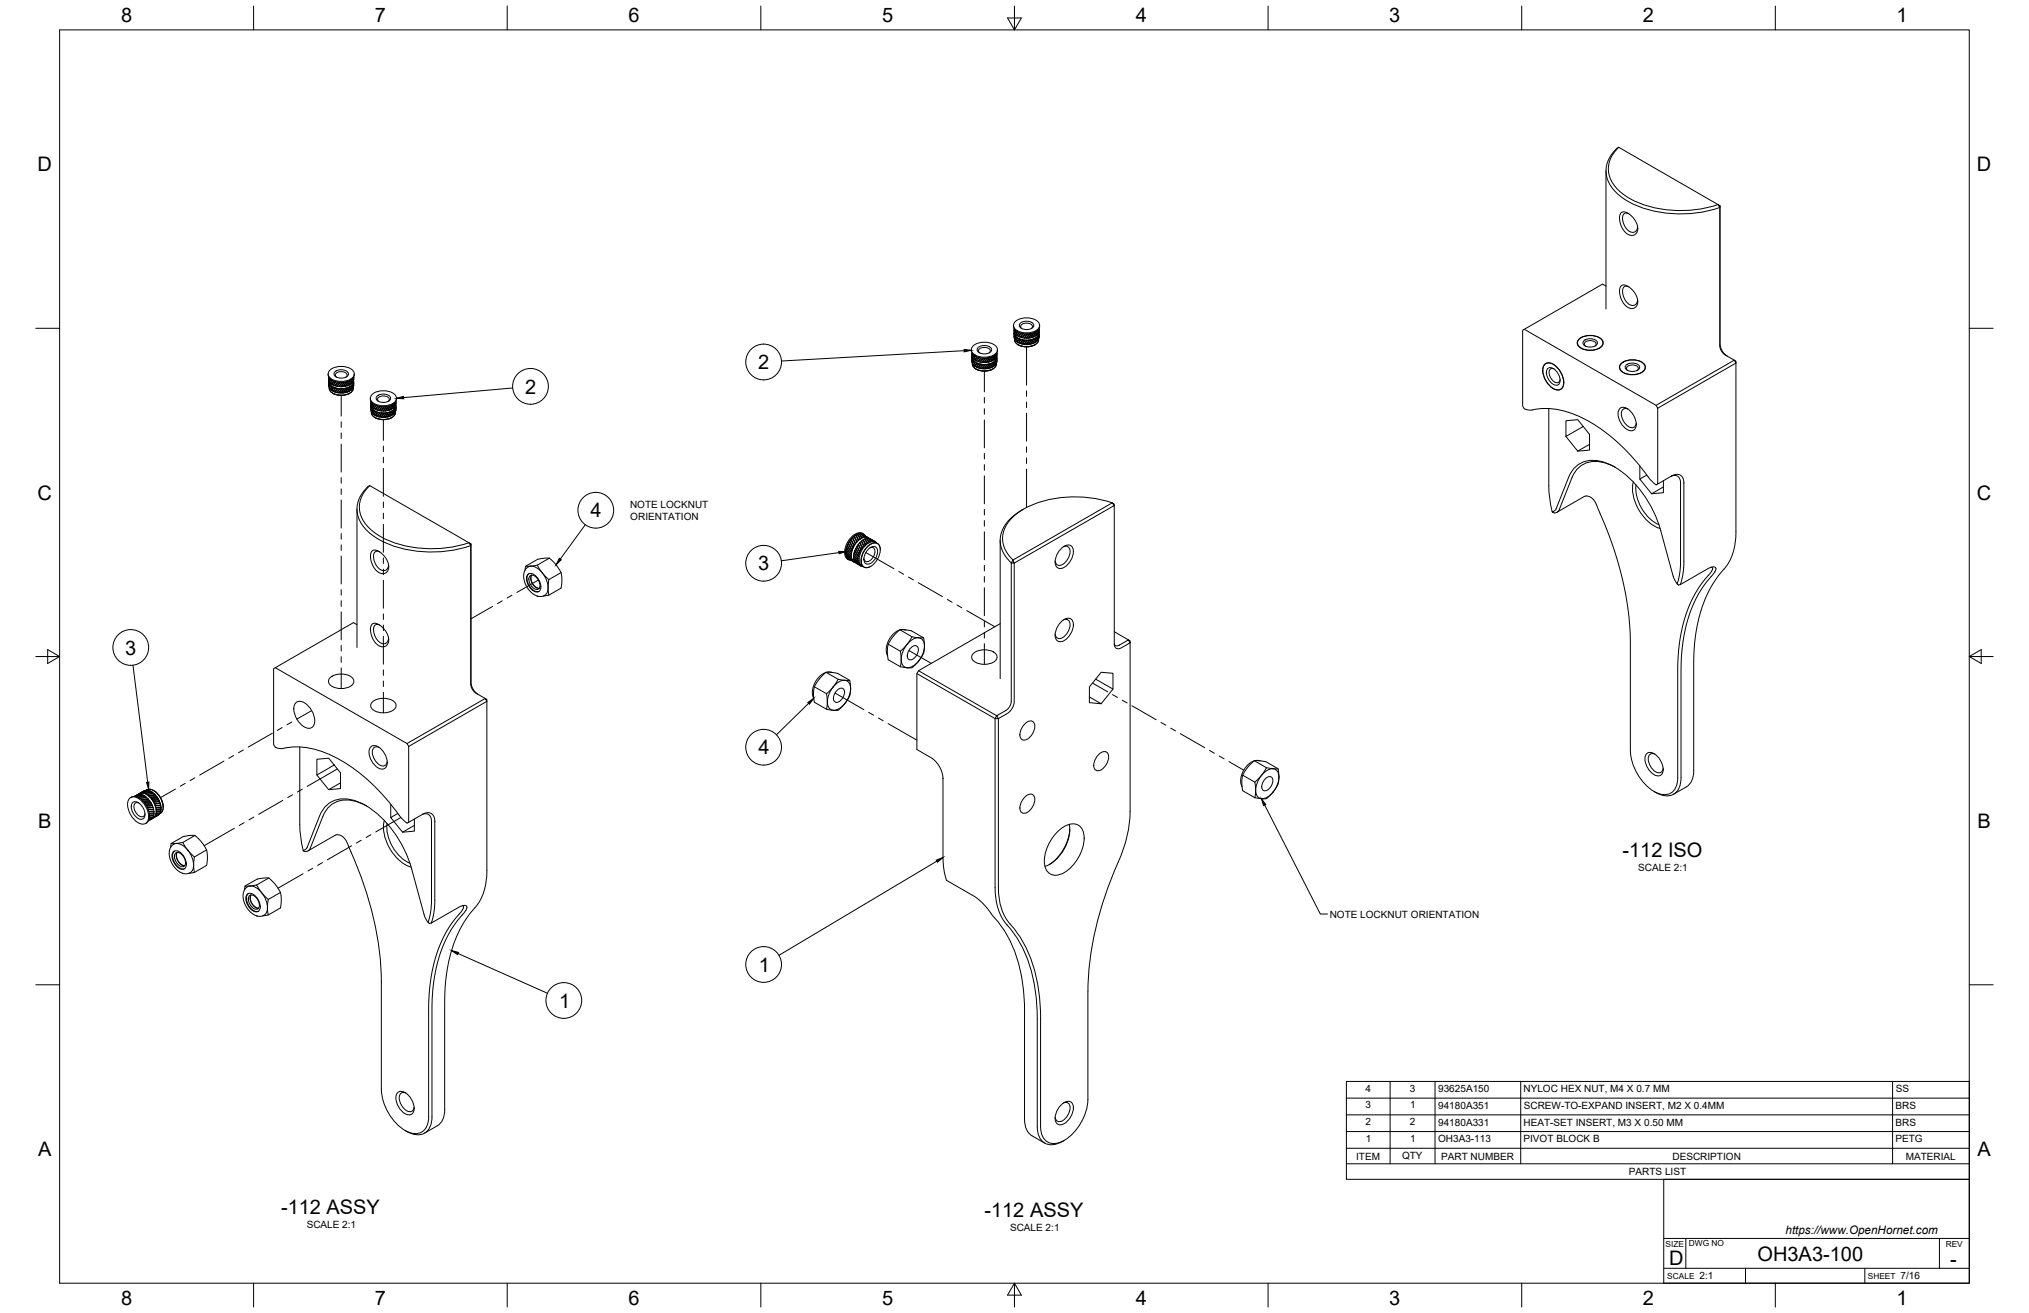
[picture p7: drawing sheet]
<svg xmlns="http://www.w3.org/2000/svg" width="864mm" height="559mm" viewBox="0 0 864 559" stroke-linecap="round" stroke-linejoin="round" font-family="sans-serif">
<defs><g id="words">
<g font-size="8.5">
<text x="51.6" y="9.4">8</text>
<text x="159.5" y="9.4">7</text>
<text x="267.5" y="9.4">6</text>
<text x="375.4" y="9.3">5</text>
<text x="483.4" y="9.4">4</text>
<text x="591.3" y="9.4">3</text>
<text x="699.3" y="9.4">2</text>
<text x="807.2" y="9.4">1</text>
<text x="16" y="72.9">D</text>
<text x="841.4" y="72.9">D</text>
<text x="322.7" y="157.1">2</text>
<text x="223.5" y="167.5">2</text>
<text x="16" y="212.6">C</text>
<text x="841.4" y="212.6">C</text>
<text x="251.4" y="220.2">4</text>
<text x="322.7" y="242.7">3</text>
<text x="53.3" y="278.6">3</text>
<text x="322.8" y="321.1">4</text>
<text x="16.2" y="352.3">B</text>
<text x="841.7" y="352.3">B</text>
<text x="690.6" y="364.7">-112 ISO</text>
<text x="323" y="413.5">1</text>
<text x="237.9" y="428.9">1</text>
<text x="16.2" y="492">A</text>
<text x="841.7" y="492">A</text>
<text x="119.6" y="516.6">-112 ASSY</text>
<text x="419" y="517.7">-112 ASSY</text>
<text x="710.4" y="538.4">D</text>
<text x="748.1" y="536.7">OH3A3-100</text>
<text x="830.1" y="538.8">-</text>
<text x="51.6" y="555.5">8</text>
<text x="159.5" y="555.5">7</text>
<text x="267.5" y="555.5">6</text>
<text x="375.4" y="555.4">5</text>
<text x="483.4" y="555.5">4</text>
<text x="591.3" y="555.5">3</text>
<text x="699.3" y="555.5">2</text>
<text x="807.2" y="555.5">1</text>
</g>
<text font-size="5" x="760" y="525.2">https://www.OpenHornet.com</text>
<g font-size="4.3">
<text x="268.2" y="216">NOTE LOCKNUT</text>
<text x="268.3" y="221.2">ORIENTATION</text>
<text x="697.3" y="370.9">SCALE 2:1</text>
<text x="566" y="390.6">NOTE LOCKNUT ORIENTATION</text>
<text x="581.3" y="464.6">4</text>
<text x="600.1" y="464.6">3</text>
<text x="612.1" y="464.8">93625A150</text>
<text x="648.5" y="464.9">NYLOC HEX NUT, M4 X 0.7 MM</text>
<text x="806.9" y="464.9">SS</text>
<text x="581.2" y="471.7">3</text>
<text x="600.2" y="471.7">1</text>
<text x="612.1" y="472">94180A351</text>
<text x="648.6" y="472">SCREW-TO-EXPAND INSERT, M2 X 0.4MM</text>
<text x="806.8" y="472">BRS</text>
<text x="581.2" y="478.8">2</text>
<text x="600.1" y="478.8">2</text>
<text x="612.1" y="479.1">94180A331</text>
<text x="648.4" y="479.1">HEAT-SET INSERT, M3 X 0.50 MM</text>
<text x="806.8" y="479.1">BRS</text>
<text x="581.3" y="485.9">1</text>
<text x="600.2" y="485.9">1</text>
<text x="612.1" y="486.2">OH3A3-113</text>
<text x="648.5" y="486.2">PIVOT BLOCK B</text>
<text x="806.7" y="486.2">PETG</text>
<text x="577.2" y="493.5">ITEM</text>
<text x="596.8" y="493.4">QTY</text>
<text x="613.4" y="493.5">PART NUMBER</text>
<text x="711.9" y="493.5">DESCRIPTION</text>
<text x="811.1" y="493.5">MATERIAL</text>
<text x="693.3" y="500.1">PARTS LIST</text>
<text x="130.6" y="522.8">SCALE 2:1</text>
<text x="429.9" y="523.9">SCALE 2:1</text>
<text x="723.4" y="544.5">2:1</text>
<text x="809" y="544.5">7/16</text>
</g>
<g font-size="3.5">
<text x="708.9" y="530.9">SIZE</text>
<text x="718.9" y="530.5">DWG NO</text>
<text x="828.2" y="530.9">REV</text>
<text x="709.6" y="544.2">SCALE</text>
<text x="795" y="544.2">SHEET</text>
</g>
</g></defs>
<!-- layer: Visible -->
<g fill="none" stroke="#000" stroke-width=".43">
<path d="M683.6 72.7v58.8M689 62.7a11.7 11.7 0 0 0 0 18.4 40 40 0 0 0 27.9 8.5l8.4-.9 5.9-1.6-42.2-24.4a12.1 12.1 0 0 0-.6 19.7 40.9 40.9 0 0 0 27.4 8.6 50 50 0 0 0 16.2-2.7M689.9 90.7l1.1-.6 1.5 .4 1.7 1.2 1.7 1.9 .8 1.7 .4 1.7-.4 1.8-.8 1-1.1 .4-1.4-.2-1.4-.9-1.2-1.5-.9-1.7-.5-2.3v-1.5zM693.2 91l-1.7-.2-.6 .6-.3 1 .4 2.6 1.2 2.2 1.4 1.3 1.9 .3 1.1-.8 .4-1.8M731.2 87.1l.9 .5-.1 .7zM732 88.3v59.2l.6 1.8 .9 1.2 4.6 2.8 .8 1.2v-.8l-.8-.4-33.2 19.2M732.1 87.6v58.8l.8 2.8 2.2 2.3M431.4 138.9a4.4 4.4 0 0 0 4.5 3.2 6.3 6.3 0 0 0 6.5-2.6l.1-.6M431.4 138.5v.4M431.6 139.9v.8M431.7 140l-.1 .8M432.3 136.7a7.8 7.8 0 0 1 9.8 .6 2.55 2.55 0 0 1-2 3.8 7.8 7.8 0 0 1-8.3-1.4 2.09 2.09 0 0 1 .5-3z"/>
<path d="M434.2 137.6a4.2 4.2 0 0 1 5.7 .4 2.5 2.5 0 0 1-3.3 2.3l-1.3-.3a1.45 1.45 0 0 1-1.3-.9 1.45 1.45 0 0 1 .2-1.5zM435 139.9l-.6-.7a2.43 2.43 0 0 1 3.7-1.5l1.2 .8 .1 .7-.5 .7M442.2 140l-.6 2.3M442.2 139.9l-.2 1.9M442.2 139.8v1.5zM442.5 138.5v.4M683.6 121.8l-1.5-.9-33.3 19.2M690 121.7l1.3-.4 1.5 .5 1.5 1.1 1.6 1.9 .7 1.5 .5 1.9-.4 1.8-.8 1-1.2 .3-1.5-.3-1.2-.8-1.2-1.4-.9-1.8-.5-2.3v-1.5zM693.2 122.1l-1.7-.2-.9 1.5 .4 2.7 1.2 2.3 1.4 1.2 1.8 .4 1.2-.9 .4-1.8M139.7 159.2v.4M140.6 157.4a7.8 7.8 0 0 1 9.8 .5 2.55 2.55 0 0 1-2 3.9 7.8 7.8 0 0 1-8.3-1.5 2.09 2.09 0 0 1 .5-2.9zM142.5 158.3a4.2 4.2 0 0 1 5.7 .4 2.5 2.5 0 0 1-3.3 2.2l-1.3-.2a1.45 1.45 0 0 1-1.3-.9 1.45 1.45 0 0 1 .2-1.5z"/>
<path d="M150.8 159.2a3.6 3.6 0 0 1-3.6 3.4 6.5 6.5 0 0 1-7.4-2.5l-.1-.5M413.4 148.8a3.7 3.7 0 0 0 3.6 3.5 6.5 6.5 0 0 0 7.5-2.5v-1M413.7 152.4v1.3l.1-.8M413.7 152.4v.1M413.7 151.2h.1M413.7 150.2v.8M413.7 152.4l.1 .3M413.7 151.8v.5M413.7 151.7v.1M413.7 150.3v.8M413.7 151.7h.1M413.8 151.8h-.1"/>
<path d="M413.8 151.8l.2 .4M413.8 150.4l-.1 1.3M413.8 151.9a3.4 3.4 0 0 0 3.4 3 6.1 6.1 0 0 0 6.9-2.2v-.8M413.8 152.9v1.4M413.8 152.9l.2 .4M413.9 154.6a3.8 3.8 0 0 0 4.4 3.3 5.7 5.7 0 0 0 5.7-2.4l.1-.9M413.9 154.7a3.7 3.7 0 0 0 4.1 3.1 5.7 5.7 0 0 0 5.9-2.3l.1-.8M413.9 152.2h.2M414 154.7l.1 .2M414 153.3l-.3 .9M414 153.3l.1 .1M414 150.7l-.3 1"/>
<path d="M414.1 150.8l-.3 1M414.1 155l.3 .3M414.1 153.4l-.3 .9 .2 .5M414.1 153.4l.4 .3M414.3 152.7l.1 .1M414.3 151.7l.3-.5-.6 1.1M414.3 147.1a7.8 7.8 0 0 1 9.8 .5 2.55 2.55 0 0 1-2 3.9 7.8 7.8 0 0 1-8.3-1.5 2.09 2.09 0 0 1 .5-2.9zM414.3 155.2l.2 .2M414.4 153.8l-.4 .9M414.4 153.8h.2M414.5 151.1l-.5 1.1M414.5 155.4h.1"/>
<path d="M414.5 155.4l.4 .3M414.6 153.9l-.5 1 .3 .3M414.6 153.9l-.3 .4M414.6 153.9l.4 .3M414.8 153.1l.2 .1M414.9 155.7l.1 .1M415 155.8l.5 .3M415 154.2l-.7 1M415 154.2h.2M415 151.5l-.7 1.2-.3-.4M415.2 154.3l-.7 1.1M415.2 154.3l-.8 1.1"/>
<path d="M415.2 151.6l-.7 1.1M415.2 154.3l.5 .2M415.2 151.6l-.8 1.2M415.3 157.1a7.8 7.8 0 0 0 7.3 0M415.5 156.1l.1 .1M415.6 154.5l-.8 1.2M415.6 154.5h.2M415.7 153.5l1-1.3-1.2 1.3M415.7 151.8l-.9 1.3-.3-.3M415.9 151.9l-.9 1.2M415.9 154.6l-.9 1.2M415.9 154.6l.5 .2"/>
<path d="M415.9 151.9l-.9 1.3M416.2 153.8l.2 .1M416.3 156.4h.2M416.3 148a4.2 4.2 0 0 1 5.7 .4 2.5 2.5 0 0 1-3.4 2.2l-1.2-.2a1.45 1.45 0 0 1-1.3-.9 1.45 1.45 0 0 1 .2-1.5zM416.4 154.8l-.9 1.3M416.4 154.8l-.8 1.4M416.4 153.9l.7 .2M416.5 156.4l.6 .2M416.5 152.1l-1 1.4-.5-.3M416.6 154.8v.1M416.6 154.9l-1 1.3M416.7 154.9l.6 .1"/>
<path d="M417 150.2l-.5-.7a2.43 2.43 0 0 1 3.7-1.5l1.2 .8 .1 .7-.5 .7M417 154.1h.3M417.1 156.6v.1M417.3 155l-.4 .6a.78 .78 0 0 1-1.2 .6M417.3 155l-1 1.5M417.3 154.1l.6 .1M417.3 156.7l1-1.6-1.2 1.6M417.3 156.6l-.2 .1M417.3 156.7h.7M417.4 152.3l-1.2 1.5-.5-.2M417.4 155l.1 .1M417.5 152.3l-1.1 1.5"/>
<path d="M417.5 155.1l-1 1.3M417.5 155.1l.7 .1M417.6 152.4l-1.2 1.5M417.9 154.2h.3M418 156.7v.2M418.1 154.1l1.1-1.7-1.3 1.8M418.2 155.2l-1.1 1.4M418.2 156.8l1-1.7-1.2 1.8M418.3 152.4l-1.3 1.7M418.3 155.1l-.1 .1M418.4 152.4l-1.2 1.6M418.4 155.2h.7"/>
<path d="M418.5 152.4l-1.2 1.7M418.8 154.3h.3M418.9 156.8h-.9M418.9 156.8v.1M419.2 155.1l-1.2 1.6M419.5 152.4l-1.3 1.8 .7 .1M419.8 156.8h-.6M419.9 154.1l1.1-1.9a2.47 2.47 0 0 1-1.9 2.1M420 155.2l-1.1 1.7 .3-.1M420 155.2l-1.1 1.6M420 154.2h-.2M420 155.1l-.6 .1"/>
<path d="M420.1 156.7l-.3 .2M420.1 155.1h.2M420.1 152.4l-1.2 1.9M420.2 152.4l-1.2 1.8M420.3 155.1l-1.2 1.7M420.4 152.4l-1.3 1.9M420.7 156.6l-.6 .1M420.9 155l-1.1 1.9M420.9 154.1l-.9 .1M420.9 155l-.6 .1M421 154.9l-.1 .1M421.1 154.9l-1 1.8"/>
<path d="M421.1 154.9l-1.3 2M421.2 152.2l-1.2 2M421.4 155.4l-.7 1.3M421.4 152.8l-.6 1.2M421.6 156.4l-.6 .2M421.7 154.7l-.5 .2M421.8 154.7l-1.1 1.9M421.8 154.7h.2M421.8 156.3l.9-2-1.1 2.1M421.8 156.3l-.2 .1M421.8 152l-1.1 2.1M422 154.7l-1.3 1.9"/>
<path d="M422 151.9l-1.1 2.2M422.3 153.6l-.6 .2M422.3 156.1l-.5 .2M422.5 154.4l-.5 .3M422.5 156l-.2 .1M422.5 151.7a2.86 2.86 0 0 1-1.6 2.4M422.7 151.6l-1.1 2.2M423.1 153.1h-.1M423.1 154l-.4 .3M423.2 151.4l-.9 2.2M423.3 153.9l-.8 2.1M423.3 153.9l-1 2.2"/>
<path d="M423.3 151.3l-1 2.2M423.5 155.3l-.3 .3M423.6 153.6l-.6 2.1-.5 .3M423.6 152.7h-.1M423.6 153.6l-.3 .3M423.7 151l-.7 2.2-.5 .3M423.7 150.9l-.6 2.2M423.8 153.5l-.8 2.2M423.8 153.5l-.2 .1M423.8 155a6.8 6.8 0 0 1-9.4 .3M423.9 154.8l-.2 .4M424 152.2h-.1"/>
<path d="M424 150.6l-.5 2.2-.4 .3M424 153.1l-.2 .4M424 154.7l-.1 .1M424.1 150.6l-.5 2.1M424.1 153l-.7 2.4 .6-2.3M424.1 153l-.1 .1M424.2 151.7h.1M424.2 151.8l-.2 .4M424.2 154.3l-.2 .4M424.2 150.3l-.6 2.4M424.2 151.7l.1 .2M424.2 152.6l-.3 2.2"/>
<path d="M424.2 152.6l-.1 .4M424.2 154.2h.1M424.2 150.3l-.2 1.9M424.2 152.5l-.2 2.2M424.2 152.5v.1M424.3 151.9v.5M424.3 151.9l-.1 2.4M424.3 151.3l-.1 .4M424.3 152.7l-.1 1.5M424.3 152.5l-.1 1.7M424.3 150.2v.8M424.3 150.2l-.1 1.5"/>
<path d="M424.3 150.2l-.1 1.6M424.3 151v.3M431.6 141.9v.3M431.6 141.9v.1M431.6 140.8h.1M431.6 141.8v.2M431.6 142v1.3M431.6 140.9l.1 .4M431.6 143.3v.1M431.6 142l.1 .4M431.7 141.5l-.1 .4M431.7 141.4v.1"/>
<path d="M431.7 141.4h.1M431.7 141.3l.1 .1M431.7 141.3h.1M431.7 143.9l.1 .1M431.7 142.4l-.1 1M431.7 142.4l.1 .2M431.7 141.5h.1M431.7 141.5l.2 .3M431.7 140.1l-.1 .8M431.8 141.6a3.4 3.4 0 0 0 3.3 3 6.1 6.1 0 0 0 6.9-2.3l.1-.7M431.8 142.6l-.1 1.3M431.8 142.6l.2 .3"/>
<path d="M431.8 144.2a3.8 3.8 0 0 0 4.4 3.4 5.7 5.7 0 0 0 5.8-2.4v-1M431.9 141.9h.1M431.9 144.4l.1 .1M432 140.3l-.3 1M432 142.9l-.1 1.5M432 142.9l-.3 1M432 144.5l.3 .4M432.1 140.5l-.4 1M432.1 144.7l.2 .2M432.1 143.1l.3 .3M432.3 142.3l.1 .2M432.3 144.9l.1 .1"/>
<path d="M432.4 143.4l-.5 1M432.4 143.4h.2M432.4 142.4l.4 .4M432.4 140.8l-.5 1M432.4 145l.4 .3M432.4 145h.1M432.5 143.5l-.5 1M432.5 143.5l-.2 .5M432.5 143.5l.5 .3M432.8 142.8l.1 .1M432.8 145.3l.1 .1M432.9 143.8l-.6 1.1"/>
<path d="M432.9 143.8h.2M433 141.1l-.7 1.2-.3-.3 .5-1.1-.2 .5M433 145.4l-.1 .1M433 145.4l.5 .3M433.1 141.2l-.7 1.1M433.1 143.9l.5 .3M433.1 143.8l-.7 1.2zM433.2 141.3l-.8 1.2M433.3 146.7a8 8 0 0 0 7.3 0M433.4 143.2l.2 .1M433.5 145.7l.1 .1M433.6 144.2l-.8 1.1"/>
<path d="M433.6 143.2l.6 .3M433.7 145.8l.5 .2M433.7 145.8h-.1M433.7 141.5l-.9 1.3M433.8 144.2h-.2M433.8 141.5l-.8 1.3M433.8 144.3l-.8 1.2M433.8 144.3l-.9 1.2M433.8 144.3l.6 .2M433.9 141.6l-1 1.3M434.2 143.5l.2 .1M434.2 146l.3 .1"/>
<path d="M434.4 144.5l-.9 1.2M434.4 144.5l-.9 1.3M434.4 146.1l.7 .3M434.5 141.8l-1.1 1.3-.4-.2M434.6 144.5l-.9 1.3M434.6 141.8l-1 1.3M434.6 144.6l.6 .1M434.7 141.9l-1.1 1.4M435 143.7l.2 .1M435.2 144.7l-1 1.3M435.2 144.7l-.9 1.5M435.2 143.8l.7 .1"/>
<path d="M435.3 146.3l.6 .1M435.3 142l-1.1 1.5M435.4 144.7l.1 .1M435.4 142l-1.1 1.4M435.5 144.8l-1.1 1.3M435.5 144.7l.6 .1M435.6 142l-1.2 1.6M435.9 143.9h.2M435.9 146.4l.1 .1M436.1 144.8l-1.1 1.5M436.2 146.4l.7 .1M436.2 146.4l-.2 .1"/>
<path d="M436.2 142.1l-1.2 1.6-.6-.2M436.3 144.8h-.2M436.3 142.1l-1.1 1.6M436.4 144.9l-1.1 1.4M436.4 144.8l.7 .1M436.5 142.1l-1.3 1.7M436.9 143.8l1.2-1.8a2.25 2.25 0 0 1-2 1.9M437 144.9l-1.1 1.5M437.1 146.4l-.2 .1M437.2 142.1l-1.3 1.7M437.2 144.8l-.2 .1M437.2 142.1l-1.2 1.7"/>
<path d="M437.3 144.9l-1.1 1.5M437.3 144.9l-1.4 1.6M437.4 142.1l-1.3 1.8M437.7 143.9h-.6M437.8 146.4l-.7 .1M437.8 146.4v.1M437.8 143.8l1.2-1.9-1.3 2M438 144.8l-1.1 1.7M438 144.8l-1.1 1.8M438 143.9h-.3M438 144.8l-.7 .1M438.1 144.7l.1 .1"/>
<path d="M438.2 144.8l-1.1 1.7M438.3 142l-1.5 1.9M438.6 143.8l-.6 .1M438.7 146.3l-.9 .2M438.7 146.3l-.1 .1M438.9 144.7l-.7 .1M438.9 144.7l-1.1 1.7M438.9 143.7l-.3 .1M438.9 146.2l-.3 .2M438.9 144.6v.1M439.1 144.6l-1.1 1.8M439.1 144.6l-1.4 1.9"/>
<path d="M439.2 141.8l-1.2 2.1M439.4 142.5l-.7 1.2M439.4 145.1l-.8 1.3M439.5 146.1l-.6 .1M439.5 143.4l.2 .1M439.7 144.4l-1 1.9M439.7 144.4l-.6 .2M439.8 146l-.3 .1M439.8 141.7l-1.2 2.1M439.9 144.3l-1 1.9M439.9 144.3l-.2 .1M440.3 145.8l-.6 .2"/>
<path d="M440.4 144.1l-.9 2M440.4 144.1l-.5 .2M440.5 141.4a2.86 2.86 0 0 1-1.6 2.3l1.1-2.1M440.5 145.7l-.2 .1M440.6 144l-.9 2M440.6 144l-.2 .1M440.7 141.3l-1 2.2M440.9 142.8h.2M440.9 145.4l-.4 .3M441 145.4l-.1 .1M441.1 143.7l-.8 2.1M441.1 143.7l-.5 .3"/>
<path d="M441.1 141a3.1 3.1 0 0 1-1.4 2.5M441.1 145.3l-.2 .2M441.2 143.6l-.7 2.1M441.2 143.6l-.1 .1M441.3 140.9l-1 2.3M441.5 145l-.4 .3M441.6 143.3l-.4 .3M441.6 140.6l-.7 2.3-.5 .2M441.6 144.8l-.1 .2M441.7 143.2l-.6 2.1M441.7 143.2l-.8 2.2M441.7 140.5l-.6 2.3"/>
<path d="M441.8 144.7a6.9 6.9 0 0 1-9.5 .2M441.9 144.5l-.3 .3M441.9 141.9h.1M441.9 140.3l-.4 2.1-.4 .4M442 142.8l-.3 .3M442 142.8l-.5 2.2M442 140.2l-.5 2.1M442 142.6l-.4 2.2M442 142.6v.2M442.2 141.3v.3M442.2 141.3v.1M442.2 142.3l-.2 .3"/>
<path d="M442.2 143.8v.1M442.2 142.1v.3a4.5 4.5 0 0 1-5.3 5.1 4.3 4.3 0 0 1-5-3.1M442.2 142.1l-.3 2.4M442.2 142.2v1.6v-1.4M442.2 141.6l-.3 2.9M442.2 141.6v.5M657.7 154.9a4.3 4.3 0 0 1 5.5 1.9 7.8 7.8 0 0 1 1.8 8.3 3.5 3.5 0 0 1-5.3-.8 8.3 8.3 0 0 1-2.5-9zM657.7 154.9a4.3 4.3 0 0 1 5.5 1.9 7.7 7.7 0 0 1 1.8 8.2 3.4 3.4 0 0 1-5.3-.7 8.3 8.3 0 0 1-2.4-8.9zM658.8 156.8a3.4 3.4 0 0 1 4.4 2.2 3.4 3.4 0 0 1-.3 4.9 5.2 5.2 0 0 1-4.7-5.4zM661.4 157a1.55 1.55 0 0 0-1.9 .3 1.55 1.55 0 0 0-.1 1.9 4.1 4.1 0 0 0 3.8 3.6l.8-1.3M672.2 144.2a7.8 7.8 0 0 1 9.8 .5 2.55 2.55 0 0 1-2 3.9 7.8 7.8 0 0 1-8.3-1.5 2.09 2.09 0 0 1 .5-2.9zM672.3 144.2a7.6 7.6 0 0 1 9.5 .6 2.48 2.48 0 0 1-1.9 3.7 7.6 7.6 0 0 1-8.1-1.4 2.04 2.04 0 0 1 .5-2.9z"/>
<path d="M674.1 145.1a4.2 4.2 0 0 1 5.7 .4 2.5 2.5 0 0 1-3.3 2.2l-1.3-.2a1.45 1.45 0 0 1-1.3-.9 1.45 1.45 0 0 1 .2-1.5zM674.9 147.3l-.6-.7a2.26 2.26 0 0 1 3.1-1.6l1.2 .3 .6 .6 .1 .7-.5 .7M690.2 154.5a7.8 7.8 0 0 1 9.8 .6 2.55 2.55 0 0 1-2 3.8 7.8 7.8 0 0 1-8.3-1.4 2.09 2.09 0 0 1 .5-3zM690.3 154.6a7.6 7.6 0 0 1 9.5 .5 2.48 2.48 0 0 1-1.9 3.8 7.6 7.6 0 0 1-8.1-1.4 2.04 2.04 0 0 1 .5-2.9zM692.1 155.4a4.2 4.2 0 0 1 5.7 .5 2.5 2.5 0 0 1-3.3 2.2l-1.3-.3a1.45 1.45 0 0 1-1.3-.8 1.45 1.45 0 0 1 .2-1.6zM692.8 157.7l-.5-.7a2.26 2.26 0 0 1 3.1-1.6l1.1 .3 .7 .6 .1 .7-.5 .7M139.9 164l.1-.9v1.5M139.9 162.5v.3M139.9 162.5v.2M139.9 161.5h.1M139.9 160.5v.9M139.9 164h.1"/>
<path d="M139.9 162.7v1.3M139.9 162.7l.1 .4M140 162h.1M140 160.6l-.1 .8M140 162.1l-.1 .4M140 160.7v1.3M140 162.1h.1M140.1 162.2a3.4 3.4 0 0 0 3.3 3.1 6.1 6.1 0 0 0 6.9-2.3l.1-.8M140.1 163.2l.2 .4M140.1 164.9a3.8 3.8 0 0 0 4.4 3.3 5.7 5.7 0 0 0 5.8-2.3v-1M140.2 165a3.7 3.7 0 0 0 4 3.1 5.7 5.7 0 0 0 6-2.2l.1-.9M140.2 162.5l.4 .5"/>
<path d="M140.2 165.1l.1 .1M140.3 161l-.3 1M140.3 165.2l.3 .3M140.4 161.1l-.4 1M140.4 163.7l-.3 .9 .1 .5M140.4 163.7l-.4 .8M140.4 165.3l.2 .3M140.4 163.7l.3 .4M140.6 163l.1 .1M140.6 164.6l.3-.5-.6 1.1M140.6 162l.3-.5-.6 1.1M140.6 165.5l.1 .2"/>
<path d="M140.6 165.6a7 7 0 0 0 9.2 0M140.7 164.1l-.5 1M140.7 164.1h.2M140.7 163.1l.4 .3M140.7 165.7l.4 .3M140.7 161.4l-.5 1.1-.2-.4M140.8 164.2l.5 .3M141.1 166l.1 .1M141.3 161.8l-.7 1.2M141.3 166.1h-.1M141.3 166.1l.5 .3M141.4 164.6l-.7 1.1"/>
<path d="M141.4 164.5l-.8 1M141.4 161.9l-.7 1.1M141.4 164.6l.5 .3M141.5 161.9l-.8 1.2M141.6 167.4a7.9 7.9 0 0 0 7.2 0M141.7 163.8l.2 .1M141.8 166.4v.1M141.9 164.9l-.8 1.1M142 162.2l-.9 1.2M142.1 164.8l-.2 .1M142.1 162.2l-.8 1.2M142.1 165l-.8 1.1"/>
<path d="M142.1 165l-.9 1.1M142.1 164.9l.6 .3M142.2 162.3l-1.1 1.1M142.5 164.1l.2 .1M142.7 165.2l-.9 1.2M142.7 165.2l-.9 1.3M142.7 164.2l.6 .2M142.7 166.8l.7 .1M142.8 162.4l-1.1 1.4-.4-.3M142.9 165.1v.1M142.9 165.2l-1 1.3M142.9 162.5l-1 1.3"/>
<path d="M142.9 165.2l.6 .2M143 162.5l-1.1 1.4M143.3 160.5l-.6-.6a2.43 2.43 0 0 1 3.7-1.6l1.2 .9 .1 .7-.5 .6M143.3 164.4h.2M143.3 166.9l1.4-1.4-1.3 1.5M143.5 165.4l-1 1.3M143.5 165.4l-.9 1.4M143.5 164.4l.7 .1M143.6 167l.6 .1M143.6 162.6l-1.1 1.5-.6-.2M143.7 165.3l-1 1.4-.9-.2M143.7 162.6l-1.1 1.5"/>
<path d="M143.8 165.4l.6 .1M143.9 162.7l-1.2 1.5M144.2 164.5h.2M144.4 165.5l-1.1 1.4M144.4 164.5l.7 .1M144.5 167.1l1.1-1.6-1.3 1.7M144.5 167.1h.7M144.5 167.1l-.2 .1M144.5 162.7l-1.2 1.7M144.6 165.4l-.2 .1M144.6 162.7l-1.1 1.6M144.7 165.5h.7"/>
<path d="M144.8 162.7l-1.3 1.7M145.1 164.6h.3M145.2 167.1v.1M145.2 164.5l1.2-1.8-1.3 1.9M145.4 165.5l-1.1 1.7M145.5 162.8l-1.3 1.7M145.5 165.5h-.1M145.5 162.8l-1.2 1.7M145.7 162.7l-1.3 1.8M146 164.5l-.6 .1M146.1 167.1v.1M146.1 167.1h-.7"/>
<path d="M146.1 164.4l1.2-1.9-1.3 2M146.3 165.5l-1.1 1.7 .2-.1M146.3 165.5l-1.2 1.6M146.3 164.5h-.3M146.3 165.5h-.7M146.3 167l-.2 .2M146.4 165.4h.1M146.5 165.4l-1.1 1.7M146.6 162.7l-1.2 1.9M146.9 164.4l-.6 .1M147 166.9l-.7 .1M147 166.9l-.1 .1"/>
<path d="M147.2 165.3l-1.1 1.8M147.2 164.4h-.3M147.2 165.3l-.7 .1M147.2 165.2v.1M147.4 165.3l-1.1 1.7M147.4 165.3l-1.4 1.9M147.5 162.5l-1.2 2M147.6 165.7l-.7 1.4M147.7 163.1l-.7 1.2M147.8 166.7l-.9 .3M148 165.1l-1 1.8M148 165.1l-.6 .2"/>
<path d="M148 166.7h-.2M148.1 162.3l-1.2 2.1M148.2 165l-1 1.9M148.2 165l-.2 .1M148.3 162.2l-1.1 2.2M148.6 166.4l-.6 .2M148.7 164.8l-.9 1.9M148.7 164.8l-.5 .2M148.8 166.3l-.2 .1M148.8 162a2.86 2.86 0 0 1-1.6 2.4M148.9 164.7l-.9 1.9M148.9 164.7l-.2 .1"/>
<path d="M149 161.9l-1.2 2.2M149.2 163.4h.2M149.4 164.4l-.8 2M149.4 164.4l-.5 .3M149.4 161.7a3.1 3.1 0 0 1-1.4 2.4M149.5 164.3l-.7 2M149.5 164.3l-.1 .1M149.5 161.6l-.9 2.2M149.8 163h.1M149.8 165.6l-.5 .4M149.9 163.9l-.6 2.1-.5 .3M149.9 163.9l-.4 .4"/>
<path d="M149.9 161.3l-.7 2.2-.5 .3M150 161.2l-.6 2.2M150 163.8l-.6 2.1M150 163.8l-.1 .1M150.1 165.3l-.3 .3M150.2 165.1l-.3 .4M150.2 160.9l-.4 2.2-.4 .3M150.3 163.4l-.3 .4M150.3 163.4l-.6 2.4 .2-.3M150.3 162.5h-.1M150.3 165l-.1 .1M150.3 160.9l-.4 2.1"/>
<path d="M150.3 163.3l-.4 2.2M150.3 163.3v.1M150.5 160.7l-.6 2.3M150.5 162v.2M150.5 162.9l-.3 2.2M150.5 162h-.1M150.5 162v-1.5l-.2 2M150.5 162.9l-.2 .4M150.5 164.5h.1M150.5 160.6l-.2 1.9M150.5 162.8l-.2 2.2M150.5 162.8v.1"/>
<path d="M150.5 162.2l-.2 2.8M150.5 162.2v.6M150.5 163v1.5M150.5 162.8v1.7M150.5 160.5v1.5M157.6 169.5a3.6 3.6 0 0 0 3.6 3.4 6.5 6.5 0 0 0 7.5-2.4v-1M157.9 170.9v.9v-.8M157.9 172.8v.2M157.9 173v1.3M157.9 172.9v.3M157.9 172.9v.1M157.9 171.8h.1"/>
<path d="M157.9 174.4h.1M157.9 173l.1 .4M157.9 172.5v.4M157.9 172.4v.1M157.9 172.4h.1M158 173.4l-.1 1M158 173.4v.2M158 172.5l.2 .3M158 172.5h-.1M158 171.1l-.1 1.2M158 172.6a3.4 3.4 0 0 0 3.4 3 6.1 6.1 0 0 0 6.9-2.3v-.7M158 173.6v1.4"/>
<path d="M158 173.5l.2 .4M158.1 175.2a3.8 3.8 0 0 0 4.4 3.4 5.7 5.7 0 0 0 5.7-2.4l.1-1M158.2 172.8l.1 .1M158.2 171.4l-.3 .9M158.3 175.5l.3 .4M158.3 175.6a6.9 6.9 0 0 0 9.5 .3M158.3 174.1l-.3 .9 .3 .5M158.3 174.1l-.4 .8M158.3 171.5l-.3 1M158.3 174l.4 .4M158.5 173.3l.1 .2M158.5 172.3l.3-.4-.6 1.1 .3 .3"/>
<path d="M158.5 167.7a7.8 7.8 0 0 1 9.8 .6 2.55 2.55 0 0 1-2 3.8 7.8 7.8 0 0 1-8.3-1.4 2.09 2.09 0 0 1 .5-3zM158.6 175.9l.1 .1M158.6 174.4l-.2 .5a1.45 1.45 0 0 0 .6 2.3 7.2 7.2 0 0 0 8.8-.5l.4-1.4M158.6 174.4h.2M158.7 173.5l.3 .3M158.7 171.8l-.5 1M158.7 176l.4 .3M158.7 173.3l.7-1-.8 1.2M158.7 176h.1M158.8 174.5l-.5 1.1M158.8 174.5l-.3 .5M158.8 174.5l.4 .3"/>
<path d="M159.1 176.3l.1 .2M159.2 176.5l.5 .2M159.2 174.8l-.7 1.1M159.2 174.8h.2M159.2 173.9l.5 .3M159.2 172.2l-.7 1.1M159.4 174.9l-.7 1.1M159.4 174.9l.5 .3M159.5 177.7l.1 .1M159.6 177.7a7.9 7.9 0 0 0 7.2 0M159.7 174.2l.2 .1M159.7 176.7l.1 .1"/>
<path d="M159.9 174.3l.5 .2M159.9 176.8l.6 .2M159.9 172.5l-.7 1.4M160 175.2l-.9 1.1M160.1 172.6l-.9 1.2M160.1 175.3l.5 .2M160.1 175.3l-.9 1.1M160.1 175.3l-.9 1.2M160.1 172.6l-.9 1.3M160.5 177v.1M160.5 168.6a4.2 4.2 0 0 1 5.7 .4 2.5 2.5 0 0 1-3.4 2.3l-1.2-.3a1.45 1.45 0 0 1-1.3-.9 1.45 1.45 0 0 1 .2-1.5zM160.6 175.5l-.9 1.2"/>
<path d="M160.6 175.5l-.8 1.3M160.6 174.5l.7 .2M160.7 177.1l.6 .1M160.7 177.1h-.2M160.7 172.8l-1 1.4M160.8 175.5l.1 .1M160.8 172.8l-.9 1.3M160.9 175.6l-1.1 1.2M160.9 175.5l.6 .2M161 172.8l-1.1 1.5M161.2 170.9l-.5-.7a2.43 2.43 0 0 1 3.7-1.5l1.2 .8 .1 .7-.5 .7M161.2 174.7l.3 .1"/>
<path d="M161.3 177.3l.1 .1M161.5 175.7l-1 1.3M161.5 175.7l-1 1.4M161.5 174.8l.6 .1M161.5 177.3l1-1.5-1.2 1.6M161.5 177.3l.7 .1M161.6 177.3l-.2 .1M161.6 173l-1.2 1.5M161.6 175.7h.1M161.7 173l-1.1 1.4M161.7 175.7l-1 1.4M161.7 175.7l.7 .1"/>
<path d="M161.8 173l-1.4 1.5M162.1 174.9h.3M162.3 174.8l1.1-1.7-1.3 1.8M162.4 175.8l-1.1 1.5M162.4 174.9h.7M162.5 173.1l-1.3 1.6M162.5 175.8h-.1M162.6 173.1l-1.2 1.6M162.6 175.8l.7 .1M162.7 173.1l-1.2 1.7M163 174.9h.3M163.1 177.4l-.9 .1"/>
<path d="M163.1 177.4v.1M163.3 175.9l-1.1 1.5M163.4 177.5l-.3 .1M163.4 175.8l-.1 .1M163.6 175.9l-1.4 1.5M163.6 175.9l-1.2 1.5M163.7 173.1l-1.3 1.8M164 174.9h-.7M164 177.4h-.6M164.1 174.8l1.1-1.9-1.2 2M164.2 175.8l-1.1 1.7M164.2 175.8l-1.1 1.8"/>
<path d="M164.2 174.9h-.2M164.2 175.8h-.6M164.3 177.4l-.3 .1M164.3 173l-1.2 1.9M164.3 175.7l.2 .1M164.4 173l-1.2 1.8M164.5 175.8l-1.1 1.7M164.6 173l-1.3 1.9M164.9 177.3l-.6 .1M164.9 177.3v.1M165.1 175.6l-.6 .2M165.1 175.7l-1.1 1.7"/>
<path d="M165.1 174.7l-.9 .2M165.2 175.6l-.1 .1M165.4 175.6l-1.4 1.8M165.4 175.6l-1.1 1.8M165.4 172.8l-1.2 2.1M165.6 176.1l-.7 1.3M165.8 177.1l-.6 .1M165.8 174.5h.1M165.9 175.4l-.5 .2M166 175.3l-1.1 2M166 175.3h.2M166 177l-.2 .1"/>
<path d="M166 172.7l-1.1 2.1 .7-1.3M166.2 175.3l-1.3 2.1M166.2 172.6l-1.1 2.1M166.5 176.8v.1M166.5 176.8l-.5 .2M166.5 174.2h.2M166.7 175.1l-.5 .2M166.7 172.4a2.86 2.86 0 0 1-1.6 2.3M166.7 176.6l-.2 .3M166.8 177.7v.1M166.9 175l-.9 2M166.9 175l-1.1 2.1"/>
<path d="M166.9 172.3l-1 2.2M167.3 174.7l-.4 .3M167.4 172a3.1 3.1 0 0 1-1.5 2.5M167.4 176.3l-.2 .1M167.5 174.6l-.8 2.1M167.5 174.6l-1 2.2M167.5 171.9l-.8 2.3M167.8 174.3l-.3 .3M167.9 174.3l-.7 2.1-.5 .3M167.9 174.3l-.5 2M167.9 173.3l-.2 .1M167.9 171.7l-.7 2.2-.5 .3"/>
<path d="M167.9 175.8l-.1 .2M168 171.6l-.8 2.2M168 175.6l-.2 .4M168.1 175.5l-.2 .3M168.2 171.3l-.5 2.2-.4 .3M168.2 173.8l-.2 .3M168.2 173.8l-.5 2.1-.3 .4M168.2 172.8l-.1 .1M168.2 172.8l.2-1.8-.6 2.3M168.2 175.3v.1M168.3 171.2l-.4 2.1M168.3 173.7l-.4 2.1"/>
<path d="M168.3 173.7l-.1 .1M168.4 172.5l-.2 .3M168.4 172.3h.1M168.4 172.3l.1 .3M168.4 173.3l-.3 2.2M168.4 173.3l-.1 .3M168.4 174.8v.1M168.5 173.1l-.3 2.2M168.5 173.1l-.1 .2M168.5 171.9l-.1 .4M168.5 173.4l-.1 1.4M168.5 172.6l-.3 2.7"/>
<path d="M168.5 173.2l-.1 1.6M168.5 172.6v.5M168.5 170.9v.8M168.5 170.9l-.1 1.4M168.5 170.9l-.1 1.6M168.5 171.7v.2M659.2 173.9v33.8l.4 4.9 1.1 5.2M689.3 174a3.6 3.6 0 0 1 5.2 1.6 6.6 6.6 0 0 1 1.3 7.1 3.6 3.6 0 0 1-5.2-1.6 6.6 6.6 0 0 1-1.3-7.1zM692.9 174.1a2.08 2.08 0 0 0-2.4 .4 2.08 2.08 0 0 0-.3 2.5 5.7 5.7 0 0 0 4.9 5 1.88 1.88 0 0 0 1.3-1.8M705.6 173.7l-.7-1.2-56.1-32.4-.7 .4v32.3a3 3 0 0 0 3 1.8 34.1 34.1 0 0 1 25.7 5 81.8 81.8 0 0 1 24.7 23.3M705.6 173.7v32.3l-.7 .4-.5-.4-2.9-3.1M705.6 173.7l33.3-19.2v71.8a23.5 23.5 0 0 1-5.2 16"/>
<path d="M666.5 185.8l5 6.2 5.1-2.9M673.9 181.5l-7.4 4.3v-6.7l5-.5 5.1 6.3v6.7l-5.1 .4M687.6 198.9a13.4 13.4 0 0 0-15.4-.2 11.7 11.7 0 0 0-3.2 4.7M697.9 198.3v5.6M151.9 216.7v58.8M157.4 206.7a11.7 11.7 0 0 0 0 18.3 40 40 0 0 0 27.9 8.5l8.4-.9 5.9-1.6-42.2-24.3a12 12 0 0 0-.9 19.4 40.8 40.8 0 0 0 27.7 8.8 50.2 50.2 0 0 0 16.2-2.7M431.2 220a40 40 0 0 1 27.8-8.5l8.4 .9 6 1.6-42.2 24.3a11.7 11.7 0 0 1 0-18.3zM435.6 216.7a16.6 16.6 0 0 0-9.9 13.3 13 13 0 0 0 4.7 9.6M473.4 214l.7 .4 .2 .7zM660.7 217.8l.9 .5M662.4 216.5l-.5 .8-1.2 .5M662.7 218l12.2-6.9 1.5 .2 1.2 .7 1.9 2.8a151 151 0 0 1 14.4 56.7v47.9"/>
<path d="M667.6 203.2l-5.3 13.3M667.7 203.1a11.1 11.1 0 0 1 14.8-6.5 38.2 38.2 0 0 1 19.9 18.3l2.5 5.3 1.4 3.7 5.8 21.3M669 203.4l-5.5 13.8-1 .9-.9 .2M695.2 205.1a19 19 0 0 0 8.7 18.7l2.7 1.1M696.3 206.4a17.9 17.9 0 0 0 9.8 16.9M700.9 202.2l-3 1.7 5.1 6.2 5-2.9M705.6 206l7.4-4 2.1 .1 1.3 1.7 .3 1.6v33.7M708 204.6v5.1l-5 .4M711.3 202.6l1.8-.3 1.1 .5 .8 1 .3 1.5v34.8l-.5 4.9-1 3.5M158.2 234.7l1-.6 1.4 .2 1.8 1.2 1.7 1.8 .9 1.8 .5 2-.3 1.5-1 1.2-1 .3-1.4-.2-1.4-.8-1.2-1.4-1.4-3.8v-2.2zM161.6 234.9l-1.6-.2-.9 1.1 .1 2.5 1.2 2.6 1.7 1.6 1.5 .3 .7-.2 .8-.8 .2-1.7M199.6 231l.9 .5-.2 .7z"/>
<path d="M200.3 232.2l.1 59.2 .3 1.4 1 1.5 4.8 3 .7 1.2v-.8l-.7-.4-33.3 19.1M200.5 231.5v59.2l.9 2.7 1.9 2M233.8 237.5l-5.1 3M360.1 235.3a4.7 4.7 0 0 0 2.5 2.9M360.1 235.3l2.5 2.9M360.2 235.1l-.1 .2M360.2 234.4l2.1 2.5 .1 .6-.4-.4a3.5 3.5 0 0 1-1.8-2.7zM360.2 234.2l2.1 2.7M360.2 234.3l-.1 .1M360.3 233.5l-.1 .7M360.3 233.4l2 2.7M360.4 236.8l.2 .4 2.8 1.9"/>
<path d="M360.4 236.8l2.7 2M360.4 233.2l-.1 .2M360.4 233.2l1.9 2.6M360.4 236.7v.1M360.4 233.3l.7 .9M360.6 232.5l-.2 .7M360.6 232.5l1.8 2.7M360.7 232.3l-.1 .2M360.7 232.3l1.7 2.6M360.7 232.4l1.8 2.6M361 231.5l-.3 .8M361 231.5l1.6 2.7"/>
<path d="M361.1 237.8l.8 .5M361.1 231.3l-.1 .3M361.1 237.8h.1M361.2 231.3l1.5 2.7M361.2 237.8l.9 .5M361.2 231.5l1.5 2.6M361.5 230.6l1.5 2.6M361.7 230.6l1.4 2.6M361.7 230.4l-.6 .9M361.7 230.4l1.4 2.6M362.1 229.8l-.4 .6M362.1 229.8l1.3 2.5-.3 .7"/>
<path d="M362.2 238.4l1.2 .7M362.3 236.1v.6M362.3 229.8l1.3 2.5M362.3 238.4l-1.6-1.1 3.3 2.1M362.3 229.6l-.2 .2M362.3 229.6l1.3 2.5M362.3 229.6l.5-.6 1.2 2.4M362.4 237.5v.2M362.4 235.2l-.1 .9M362.4 234.9v.3M362.6 238.2l.4 .5M362.6 234.2l-.2 .7"/>
<path d="M362.7 234l-.1 .2M362.7 238.3l-2.5-2.2 .1 .5 2.7 2.1M362.9 229l1.2 2.4M363 228.9l-.2 .1M363 238.7l.1 .1M363 228.9l1.2 2.3M363 233.3l-.3 .7M363.1 238.8l.3 .3M363.1 233l-.1 .3M363.3 237.3l2 2M363.3 237.3l.1 .6 2.1 1.9M363.3 236.4a4 4 0 0 0 2 2.8l-.1-.6"/>
<path d="M363.4 237.2l-.1 .1M363.4 238.1l2.2 1.9M363.4 238.1l.2 .5 2.3 1.8M363.4 236.3l1.8 2.3M363.4 239.1l.1 .1M363.5 238l-.1 .1M363.5 235.5l1.7 2.2M363.5 235.5l.5 .4M363.5 235.5a2.33 2.33 0 0 0 1.2 2.3l.5 .6M363.5 228.4l-.5 .5M363.5 228.4l1.1 2.2M363.6 232.1l-.2 .2"/>
<path d="M363.6 235.4l1.6 2.1M363.6 228.4l1.2 2.2M363.7 238.7l2.6 2.1M363.7 238.7l2.3 1.8M363.7 228.3l-.2 .1M363.7 228.3l1.1 2.2M363.8 234.5l-.3 .8M363.8 234.3l1.5 2.3 .2-.7M363.8 234.3l.1 .1M364 239.3l2.3 1.5M364 231.4l-.4 .7M364 239.3l3.3 1.8"/>
<path d="M364 239.2v.1M364 239.3l.1 .1M364 239.3v.1M364.2 233.6l1.3 2.3M364.2 231.2l-.2 .2M364.2 233.6l-.3 .7M364.2 227.9l-.5 .3M364.3 233.4l1.3 2.2M364.3 233.4l1.5 2.5M364.3 233.5l-.1 .1M364.3 227.9l1.1 2M364.4 239.7l.6 .3"/>
<path d="M364.4 239.7h.1M364.5 239.7l.3 .2M364.6 230.6l-.5 .6M364.6 232.7l1.3 2.2M364.7 232.7l-.4 .7M364.8 232.5l1.3 2.5-.1-.3M364.8 232.5l1.2 2.2M364.8 232.6l-.2 .1M364.8 230.5l-.2 .1M365 227.5l-.6 .3M365 227.5l1.1 1.8-.6 .5M365.1 227.6l1 1.8"/>
<path d="M365.1 227.5h-.1M365.2 238.4l.2 .2h-.2M365.2 237.7v.7M365.2 237.5l.2 .3-.2-.1M365.2 231.8l-.4 .6M365.3 236.8l.2 .1M365.3 239.1l.3 .2h-.3M365.3 236.8l-1.4-2.4 1.6 2.5M365.3 236.8l-.1 .7M365.3 229.9l-.5 .6M365.3 239.3l.2 .5M365.3 236.6l.2 .3"/>
<path d="M365.4 231.6l1.1 2.2M365.4 231.6l-.1 .2M365.5 229.8l-.2 .1M365.5 229.8l-1.3-1.9 1.1 2M365.5 239.8l.3 .2h-.2M365.5 235.9h.3M365.6 235.7l.2 .2M365.6 240l.3 .4M365.8 227.3v.1M365.9 227.3l1.1 1.5 .5-.2M365.9 227.3h.5l1.1 1.3M365.9 231l-.5 .6"/>
<path d="M365.9 234.9l.2 .1M365.9 234.9l-.3 .7M366 231l.9 2.1M366.1 227.8l.1 .2M366.2 228l.7 1M366.2 229.2l-.2 .2M366.4 234l-1.2-2.2 1.4 2.3M366.4 234l-.4 .7M366.4 234l.2 .1M366.5 233.8l.1 .3M366.5 227.3h-.1M366.5 227.3l1.2 1.3"/>
<path d="M366.5 227.3l1.7 1.2M366.6 230.4l.9 1.9M366.6 230.4h.1M366.6 230.3l-.6 .5M366.8 228.9l-.6 .3M366.8 228.9a1.58 1.58 0 0 0-1.6-1.5l1 1.8M366.9 233.1l.2 .1M366.9 233.1l-.4 .7M367 228.8l-.2 .1M367.1 232.9l-1.1-2 1.1 2.3M367.1 227.4v.1M367.1 227.4l1.3 1.1"/>
<path d="M367.1 227.4l.8 .5M367.3 229.8l.9 1.8M367.3 229.8l.1 .1M367.3 229.8l-.5 .4M367.5 227.2a4.1 4.1 0 0 0-5.4 1.7 7.5 7.5 0 0 0-1.8 8.7l.8 .6M367.6 232.3l-.4 .9M367.7 228.6h-.2M367.7 232.1l-1-1.9 1 2.3M367.9 227.9l1 .6h-.5M368 229.4l1.1 1.8M368 229.4l.1 .1M368.1 229.4l-.6 .3"/>
<path d="M368.1 228l.9 .6M368.2 228.5l-.5 .1M368.2 229.3a1.4 1.4 0 0 1 1.5 1.3l.2 .2M368.2 228.1l1.2 .6M368.4 228.5h-.2M368.4 228.1a2.97 2.97 0 0 0-4.7-.1 8.8 8.8 0 0 0-3.3 9.4 2.23 2.23 0 0 0 2 1.1M368.4 231.5l-.9-1.8 .9 2.1M368.4 231.4l-.6 1-.2-.1M368.8 229.3l1.1 1.2M368.9 228.6h.1M368.9 229.1h.6l.9 1.2M369 231l-.6 .4"/>
<path d="M369 229.5l.8 1.3M369 228.6l.4 .1M369.1 230.9l-.9-1.5 .9 1.8M369.2 230.9v.3M369.2 232.8a3.2 3.2 0 0 1 4.9-.9 7.5 7.5 0 0 1-5.5 9.7 3.2 3.2 0 0 1-1.8-4.7l1.2-2.6zM369.4 228.7l.1 .1M369.4 228.8l.5 .4M369.5 233.9l.5-.5a2.01 2.01 0 0 1 2.7-.6 2.01 2.01 0 0 1 .8 2.6 5.1 5.1 0 0 1-4.7 4.6 3.5 3.5 0 0 1-.3-4.9zM369.6 229.1l1 1.2M369.6 229.1l-.1 .1M369.6 229.1l.5 .1 1 1M369.7 230.6l-.5 .3"/>
<path d="M369.8 229.1a3.8 3.8 0 0 0-5 1.5 6.8 6.8 0 0 0-1.7 8l.9 .7M369.9 230.5v.3M370.2 229.2l1.1 1M370.2 229.2v.1M370.2 229.2l.3 .2M370.3 233.2a1.57 1.57 0 0 1 1.9 .3 1.57 1.57 0 0 1 .1 1.9 4.1 4.1 0 0 1-3.8 3.6l-.8-1.3M370.4 230.3l-.5 .2M370.5 229.4l1.4 1M370.6 230.2v.3l-.2-.2M371 229.7l.9 .6M371.1 230.2h-.5M371.2 229.7l1.1 .7"/>
<path d="M371.3 230.2h-.2M371.3 230.2h.5M371.9 230.3v.1M371.9 230.2l.5 .2M372.3 230.4l.2 .2zM372.5 230.5l.4 .4M372.9 231a3.7 3.7 0 0 0-4.9 1.5 6.8 6.8 0 0 0-1.6 7.9l.7 .6M372.9 230.9h.1M372.9 230.9l.2 .2M374.7 234a2.57 2.57 0 0 0-1.3-2.8 2.57 2.57 0 0 0-3.1 .5 8.3 8.3 0 0 0-3.6 8.6 2.42 2.42 0 0 0 3.9 .8M425.7 230v58.9M430.4 239.6v59.1l-1.1 2.7-1 .8-4.1 2.4-.7 1.2h1.4l-.7-1.2-33.3-19.1"/>
<path d="M431.1 238.3l.6 1.3h-1.3zM451.6 233.5l.7-.6a2.63 2.63 0 0 1 3.4-.7 2.63 2.63 0 0 1 1.1 3.4 7.7 7.7 0 0 1-5.3 6.4 2.54 2.54 0 0 1-2.4-3.7l.9-2.5zM452.6 232.7a2.08 2.08 0 0 1 2.5 .4 2.08 2.08 0 0 1 .3 2.5 5.7 5.7 0 0 1-4.9 5 1.88 1.88 0 0 1-1.4-1.8M716.7 239.1l-.4 5.1-1.1 4.6M223.5 242.7v-.4a1.1 1.1 0 0 1 .4-1.2 1.1 1.1 0 0 1 1.2-.1l2.5-.3a.98 .98 0 0 1 1.6 .8l1.6 2.3M223.7 241l5.2-3 3.4-.5a2.92 2.92 0 0 1 3.3 1.7l2.2 2.7a10.8 10.8 0 0 1 1 8.4l-5.2 3M224.6 244.5a2.95 2.95 0 0 1 4.3 1.5 4.4 4.4 0 0 1 .4 5.8 4.1 4.1 0 0 1-4.7-3.3l-.5-2.3zM224.8 241.3l-1.2 1.2-.7 1.7v1.7l.6 2.4 1.5 2.6 1.6 1.7 1.9 1 1.6 .3a3.4 3.4 0 0 0 3.1-4.5l-.9-3.3-1.5-2.3M224.8 241.3a4.1 4.1 0 0 1 4.8 1.2l1.2 1.3M225.1 244.2a4.9 4.9 0 0 0 1.6 6.8l1.7 .8 1-.1M225.6 245a2.91 2.91 0 0 1 3.7 2.2l.5 1.3a1.65 1.65 0 0 1-.7 2.2 1.65 1.65 0 0 1-2.2-.5 4.2 4.2 0 0 1-1.3-5.2zM226.2 244.8a4.3 4.3 0 0 0 3.3 5.6"/>
<path d="M226.3 244.7a4.3 4.3 0 0 0 3.2 5.7M228.5 253.6l.5 .2M230.8 243.8l1.8 1.9a2 2 0 0 1 .8 2.9v3.7a.64 .64 0 0 1 .2 .7 .64 .64 0 0 1-.7 .4l-1.7 .3M238.8 243.7l-5.2 3M365.9 240.4l.1 .1M366 240.5l.3 .3M366.3 240.8h.2M712.2 245.2l1.7 3.3M713.8 248.5l.6 .5 .8-.2M728.5 241.4l.4 .4-.3 1.2a53 53 0 0 0-13.9 32.1l-.6 8.1v47.8a6.2 6.2 0 0 1-5.4 7.2 15 15 0 0 1-11.4-8.2 20.9 20.9 0 0 1-3.4-10.6M729.8 243.5a53 53 0 0 0-13.9 33.6l-.4 8.2v45.7a6.8 6.8 0 0 1-5 7.7 9.8 9.8 0 0 1-6.5-1.9M729.8 243.4l.5-1-.1-.8-.9-.4-1.1 .3-13 7.3"/>
<path d="M729.8 243.4v.1M733.7 242.3a55.9 55.9 0 0 0-12.7 35.7l-.1 49.9a7.8 7.8 0 0 1-3.1 7l-5.5 3.1M151.9 265.9l-1.4-.9-33.3 19.2M158.3 265.7l1-.5 1.6 .4 1.9 1.4 1.5 1.8 .9 2 .3 1.7-.3 1.2-1 1.2-1.2 .4-1-.2-1.4-.7-1.2-1.3-1-1.8-.6-2.3v-2.1zM161.6 266l-1.7-.1-.8 1.1 .1 2.5 1.2 2.6 1.6 1.5 1.7 .4 1.3-1 .3-1.7M378 274.2l5.2 3M382.9 268.1l-2.6 1.7-2.2 2.9-.9 3.3 .1 1.6 .5 1.5M383 268l5.2 3M383.3 268l2.2 .1M386 274.3a5.1 5.1 0 0 1 6.2-2.5l1.1 1.6 .2 1.6M386 274.3a8.1 8.1 0 0 0-1.6 9.1l1.7 .8M386.1 274.3l-1.5 1.6a2.37 2.37 0 0 0-1.1 3.4l-.1 3.4a.74 .74 0 0 0-.2 1.1 .74 .74 0 0 0 1.1 .2l1.8 .2"/>
<path d="M386.1 274.3l1.4-2.1a1.1 1.1 0 0 1 1.5-1.1l2.8 .4a1.1 1.1 0 0 1 1.3 .1 1.1 1.1 0 0 1 .2 1.3l.2 2.1M387.5 275.9l.5-.4a1.65 1.65 0 0 1 2.2-.6 1.65 1.65 0 0 1 .6 2.2 4.1 4.1 0 0 1-3.7 3.7 2.9 2.9 0 0 1-.1-4.3zM393.1 271.5l-5.2-3-3.3-.5a2.91 2.91 0 0 0-3.4 1.7l-2.1 2.7a10.8 10.8 0 0 0-1.1 8.4l5.2 3M393.5 275l-.4 3.1-3 4.3a3.2 3.2 0 0 1-3.1 1.8h-.9M393.5 275a10 10 0 0 1-6.9 9.2h-.5M414.5 277.9a7.7 7.7 0 0 1 9.5 .6 2.46 2.46 0 0 1-1.9 3.7 7.6 7.6 0 0 1-8.1-1.4 2.02 2.02 0 0 1 .5-2.9zM425.7 265.4l-34.8 20.1-.7 1.2v32.3l6.1 3.5 1.7 1.4 2.1 2.8 1.1 3.3 .2 34.9 .4 5.2 .8 3.7 .3 .9 13.4 8 3.5 3.4 3.5 4.5M451.6 264.7l.7-.6a2.63 2.63 0 0 1 3.4-.7 2.63 2.63 0 0 1 1.1 3.3 7.7 7.7 0 0 1-5.3 6.4 2.54 2.54 0 0 1-2.4-3.6l.9-2.6zM452.6 263.8a2.08 2.08 0 0 1 2.5 .4 2.08 2.08 0 0 1 .3 2.5 5.7 5.7 0 0 1-4.9 5 1.88 1.88 0 0 1-1.4-1.8M474.3 268.9l6 3.4-4.4 2.5h-1l-.6-.7M480.3 272.3l.7 .4v.9zM481 273.6l-4.6 2.5-1.3-.2-.8-1.1v-59.7l-42.6 24.5v59.3l-.7 2.1-1 1.6-5.1 3.2v71.9a23.9 23.9 0 0 0 7.5 18.5 61.9 61.9 0 0 1 10.5 37.5"/>
<path d="M481 273.6v71.8a56.5 56.5 0 0 1-6.1 23.8 137.7 137.7 0 0 0-11.9 52.9v45.8a21.8 21.8 0 0 1-11.3 18.1 5.8 5.8 0 0 1-8.7-5.1l-.1-47.2M116.5 284.6l.7-.4 56 32.2 .7 1.3v32.3l-.7 .3-2-1.7a85.6 85.6 0 0 0-28.2-26.1 33.2 33.2 0 0 0-23.5-3.9h-.6a2.78 2.78 0 0 1-2.4-1.7zM126.1 298.9a4.3 4.3 0 0 1 5.5 1.9 7.7 7.7 0 0 1 1.8 8.2 3.4 3.4 0 0 1-5.3-.7 8.2 8.2 0 0 1-2.4-8.9zM140.7 288.2a7.7 7.7 0 0 1 9.5 .6 2.46 2.46 0 0 1-1.9 3.7 7.6 7.6 0 0 1-8.1-1.4 2.02 2.02 0 0 1 .5-2.9zM158.7 298.6a7.7 7.7 0 0 1 9.5 .5 2.46 2.46 0 0 1-1.9 3.7 7.6 7.6 0 0 1-8.1-1.4 2.02 2.02 0 0 1 .5-2.8zM346.6 292.3l5.2 3M351.4 286.2l-2.6 1.7-2.1 3-.9 3.2v1.4l.6 1.7M351.6 286.1l5.1 3M351.9 286.1l2.2 .1M354.6 292.4l-1.8 1.9a1.97 1.97 0 0 0-.7 2.9l-.1 3.7a.73 .73 0 0 0-.2 1 .73 .73 0 0 0 1 .1l1.8 .3M354.6 292.4a8.1 8.1 0 0 0-1.6 9.1l1.6 .8M356 294l.5-.4a1.65 1.65 0 0 1 2.3-.6 1.65 1.65 0 0 1 .6 2.2 4.1 4.1 0 0 1-3.8 3.7 2.9 2.9 0 0 1 0-4.3z"/>
<path d="M359.6 299.4l-1 1.1a3.1 3.1 0 0 1-3 1.8h-1M359.6 289.5l-1.8-.2a.98 .98 0 0 0-1.6 .7l-1.6 2.4M359.6 289.5l.8 .1a1.11 1.11 0 0 1 1.3 .2 1.11 1.11 0 0 1 .2 1.2l.1 2.1M359.6 289.5l1.6 .8 .6 1.2 .2 1.6M359.6 289.5a6.4 6.4 0 0 0-5 2.9M359.6 299.4a6.4 6.4 0 0 1-5 2.9M361.7 289.6l-5.2-3-3.4-.5a2.91 2.91 0 0 0-3.3 1.7l-2.2 2.7a10.8 10.8 0 0 0-1 8.4l5.2 3M362 293.1l-.3 3.1-2.1 3.2M362 293.1a10.8 10.8 0 0 1-2.4 6.3M390.2 286.7l33.3 19.1v71.9a24.4 24.4 0 0 0 7.6 18.9 61.4 61.4 0 0 1 10.4 37.1v45.8a6.5 6.5 0 0 0 6.3 7.7l2.6-.6 2.6-1.3M466.3 289l7.4 4.3-5 6.2M473.7 293.3v-6.7l-5-.5-5 6.3v6.6l5 .5-5-2.9"/>
<path d="M127.6 317.9v33.9l.4 5 1 5.1M157.7 318a3.6 3.6 0 0 1 5.2 1.6 6.6 6.6 0 0 1 1.3 7.1 3.6 3.6 0 0 1-5.2-1.6 6.6 6.6 0 0 1-1.3-7.1zM161.3 318.1a2.08 2.08 0 0 0-2.5 .4 2.08 2.08 0 0 0-.3 2.4 5.7 5.7 0 0 0 5 5.1 1.88 1.88 0 0 0 1.3-1.9M173.9 317.7l33.3-19.2v71.9M436 308.2l.6-.5a2.17 2.17 0 0 1 2.9-.7 2.17 2.17 0 0 1 .9 2.9 5.7 5.7 0 0 1-4.9 5.1 3.1 3.1 0 0 1-.9-4.6zM55.4 339.6a4.3 4.3 0 0 1 5.5 1.9 7.8 7.8 0 0 1 1.8 8.3 3.5 3.5 0 0 1-5.3-.7 8.4 8.4 0 0 1-2.5-9zM55.6 339.4a4.1 4.1 0 0 1 5.4 1.7 7.5 7.5 0 0 1 1.8 8.7l-.8 .7M57.3 339l2.2-.9-.6-.1-1.7 1M58.4 338.3l-1.2 .6M58.8 338.1h.1M58.8 338.1l-1.6 .9M59.1 338.1a3.8 3.8 0 0 1 5 1.4 6.8 6.8 0 0 1 1.7 8.1l-.9 .6"/>
<path d="M59.2 337.8l-.8 .5M59.3 337.8h-.1M59.6 339.8h.5a2.74 2.74 0 0 1 2.9 .2M59.6 337.5l-.2 .2M59.7 337.5l-.4 .2M59.8 337.5l-.1 .1M60.1 338.1l-.5-.1-2.2 1M60.3 338.2l-2.5 .8M60.3 337.4l-.5 .1M60.5 337.4h-.2M60.5 337.4l.5 .1M60.8 338.4l.1 .1"/>
<path d="M60.8 338.3l-.7-.2-2.4 .9M60.8 338.4l-2.6 .7M61 338.4l.6 .3M61 338.5l-2.7 .7M61.1 337.5l.6 .2M61.6 338.9l-2.8 .4M61.7 337.7h.1M61.7 336.4l-1.9 1M61.7 336.4l-1.7 1M61.8 336.4h-.1M61.9 337.7l.5 .3M62.1 336.4a4.3 4.3 0 0 1 5.8 2.4 6.5 6.5 0 0 1 .9 7l-.9 .6"/>
<path d="M62.2 336.4a3.7 3.7 0 0 1 4.9 1.5 6.8 6.8 0 0 1 1.6 7.9l-.8 .5M62.3 339.3a3.4 3.4 0 0 0-3.4 .1M62.3 339.3l.1 .2M62.3 339.3l-2.9 .4M62.3 336.4h.2M62.3 336.4l-2.6 1.2M62.3 336.3l-2.7 1.2M62.4 338l.2 .1M62.5 336.4l-2.7 1.1M62.5 336.3l.5 .1M62.6 338.1l1.4-.2a1.52 1.52 0 0 1 2.2 .6M62.6 338.1l.6 .4"/>
<path d="M62.7 336.4a7.8 7.8 0 0 1 5.6 9.1M63 336.4l-2.7 1M63 340l-2.9 .2M63 336.4l.2 .1M63.2 336.5l-2.7 .9M63.2 336.5l.5 .2M63.3 338.7l.6 .5M63.7 336.7l-2.7 .8M63.7 336.7l.2 .1M63.9 339.2h2.9M63.9 339.3l.1 .1M63.9 336.8l-2.9 .7"/>
<path d="M63.9 336.7l.6 .4M64 339.3l.5 .6M64.5 337.1l-2.8 .6M64.5 337.1l.1 .1M64.6 337.2l-2.8 .5M64.7 337.2l.5 .4M65.2 337.6l-2.8 .4M65.2 337.6l.2 .2M65.4 336.4a8.9 8.9 0 0 1 4.1 7.1M65.9 338.3l-2.7 .2 .1 .2M66.1 338.5l-2.8 .2M66.1 338.5l.7 .7"/>
<path d="M66.2 338.5l-2.3 .1M66.2 338.4l-.1 .1M66.5 339.1l-2.6 .1M66.7 339.3l.4 .6M66.8 339.2l-2.8 .2M67.1 340l-2.5 .1M67.2 340l.2 .1M134.9 329.8l5 6.3 5-2.9M142.3 325.6l-7.4 4.2v-6.7l5-.4 5 6.2v6.7l-5 .5M436 339.4l.6-.6a2.17 2.17 0 0 1 2.9-.7 2.17 2.17 0 0 1 .9 2.9 5.7 5.7 0 0 1-4.9 5.1 3.1 3.1 0 0 1-.9-4.6zM467.5 321.3l.6-.6a2.17 2.17 0 0 1 2.9-.6 2.17 2.17 0 0 1 .8 2.8 5.7 5.7 0 0 1-4.9 5.1 3.1 3.1 0 0 1-.8-4.6zM528.9 329.9l5.2 3"/>
<path d="M533.7 323.9l-2.5 1.6-2.3 3.2-.8 3.2 .1 1.6 .5 1.3M533.9 323.7l5.1 3M534.2 323.7l2.2 .1M536.9 330l-1.4 1.6a2.38 2.38 0 0 0-1.1 3.4l-.1 3.5a.68 .68 0 0 0-.1 .8 .68 .68 0 0 0 .7 .3l2 .3M536.9 330a8.1 8.1 0 0 0-1.6 9.1l1.6 .8M538.4 331.7l.5-.5a1.65 1.65 0 0 1 2.2-.5 1.65 1.65 0 0 1 .6 2.1 4.1 4.1 0 0 1-3.8 3.7 2.9 2.9 0 0 1 0-4.2zM541.9 327.2l-1.8-.3a.98 .98 0 0 0-1.6 .8l-1.6 2.3M541.9 327.2h.8a1.09 1.09 0 0 1 1.3 .2 1.09 1.09 0 0 1 .2 1.2l.1 2.1M541.9 327.2l1.6 .8 .6 1.1 .3 1.6M541.9 327.2a6.4 6.4 0 0 0-5 2.8M544 327.2l-5.2-3-3.4-.5a2.91 2.91 0 0 0-3.3 1.7l-1.6 1.9-1.6 2.6-.3 2.5 .1 2.9 .2 1.2 5.2 3M544.3 330.7v1.5a13.5 13.5 0 0 1-4.8 7.4l-.6 .4-2-.1"/>
<path d="M544.4 330.7a10 10 0 0 1-6.9 9.2h-.6M700.8 320.8a3.6 3.6 0 0 1 5.2 1.7 6.6 6.6 0 0 1 1.2 7.1 3.6 3.6 0 0 1-5.1-1.6 6.6 6.6 0 0 1-1.3-7.2zM704.4 321a2.08 2.08 0 0 0-2.5 .4 2.08 2.08 0 0 0-.3 2.5 5.7 5.7 0 0 0 4.9 5 1.88 1.88 0 0 0 1.4-1.9M56.5 341.5a3.4 3.4 0 0 1 4.4 2.2 3.5 3.5 0 0 1-.3 4.9 5.1 5.1 0 0 1-4.7-5.3zM59.1 341.7a1.57 1.57 0 0 0-1.9 .4 1.57 1.57 0 0 0-.1 1.9 4.1 4.1 0 0 0 3.8 3.6l.8-1.3M60.8 340.9l3 .1M61.5 341.6h2.7M62.1 342.5l2.6 .1M62.2 342.6l2.5 .1M62.2 342.7l2.6 .1 .3 .7M62.6 343.4l2.5 .1M62.7 343.5l2.4 .1"/>
<path d="M62.7 343.6l2.5 .1 .2 .7M63 340l.2 .2M63 344.3l2.4 .2M63.1 340.2l-2.1 .1M63.1 344.4l2.2 .1M63.1 344.5l2.3 .2M63.2 340.1l.5 .7M63.2 340.2l-2.9 .2M63.3 345.3l2.2 .1M63.4 345.4h2.1M63.4 345.5l2.1 .1M63.6 346.2h1.9"/>
<path d="M63.6 346.3h1.9M63.6 346.4h1.9M63.7 340.9l-2.7 .1h2.8M63.8 341l.4 .6M64 347.9h-.4M64.2 348.8l-1 .5M64.2 341.7l.1 .2M64.2 341.8h-2.6l2.8 .1M64.2 348.7h.1M64.3 348.7l-1 .5M64.4 341.8l.3 .7M64.4 348.6l-1.1 .5"/>
<path d="M64.7 340.1l.4 .7M64.7 340.1l2.6 .1M64.7 342.6l.1 .2M64.8 348.4l-1.3 .3M64.9 348.2v.1M64.9 348.3l-.5 .3M65 348.2l-.1 .1M65.1 347.7v.1M65.1 343.5l.1 .2M65.1 347.8l-.3 .4-1.3 .4M65.1 347.8l-1.5 .3M65.1 340.8l2.5 .1"/>
<path d="M65.1 340.8l2.7 .2M65.1 340.9l.2 .1M65.3 341h.6a1.75 1.75 0 0 1 2.4 1.8M65.3 341l.4 .7M65.4 344.5v.2M65.4 347.2l-1.8 .1M65.4 344.7l.1 .7M65.4 347a.96 .96 0 0 1-1.4 .9h-.4M65.4 347l-1.8 .1 1.7-.1M65.5 348l-.6 .1M65.5 345.4v.2M65.5 346.4l-.1 .6"/>
<path d="M65.5 346.2v.2M65.5 345.6v.6M65.6 347.9l-.2 .1M65.6 341.8l.1 .1M65.6 347.9l-.3 .2M65.6 341.7l2.4 .1M65.6 341.7l2.6 .2M65.7 341.9l2.4 .2M65.8 341.9l.3 .7M65.8 347.8l-.4 .2M65.9 347.6l-.3 .3M66 347.5l-.1 .1"/>
<path d="M66.1 342.6l2.2 .2M66.1 342.6l-.1 .2M66.1 342.9l2.2 .1M66.1 342.9h2.3M66.1 342.9l.3 .7M66.3 347.1l-.3 .4M66.3 346.9v.2M66.4 343.6l2 .1M66.4 343.6l-.1 .1M66.4 343.8l2 .1M66.4 346.2l.1 .2M66.4 343.8l.2 .7"/>
<path d="M66.5 344.6l.1 .1M66.5 346.4l-.2 .5M66.5 345.5l1.8-.1zM66.5 345.5l.1 .1M66.5 344.5l1.9 .1M66.5 344.5l2 .1M66.6 344.7l1.8 .1M66.6 344.7v.7M66.6 345.6l-.1 .6M66.9 346.2h-.4M67.1 347.1l-1.5 .8M67.2 347l-1.3 .6"/>
<path d="M67.2 347h.1M67.3 340.2l.3 .7M67.3 347l-1.3 .5M67.3 340.1h-2.6M67.4 340.1l-.1 .1M67.6 340.9l.2 .1M67.6 346.7l-1.3 .4M67.7 346.7l-.4 .3M67.7 346.6l-.1 .1M67.8 341l-.1 .1M68 346.2l-1.5 .2M68 346.2l-.2 .4-1.5 .3"/>
<path d="M68.1 346l-1.6 .2M68.1 346l-.1 .2M68.3 345.5l-1.7 .1M68.3 342.8l.1 .1M68.3 345.5l-.1 .4M68.3 345.5l-.2 .5M68.4 345.3l-.1 .2M68.4 345.3h-.1M68.4 342.9v.8M68.4 343.7l.1 .1M68.4 344.7v.6M68.4 344.6h.1"/>
<path d="M68.5 343.9v.7M68.5 344.6l-.1 .1M68.5 343.8h-2.1M68.5 343.7v.2M69.5 343.5h.1M72.9 359l5.1-3 3.4-.5a2.89 2.89 0 0 1 3.3 1.7l1.7 2 1.5 2.5 .4 2.5-.2 2.9-.2 1.2-5.1 3M74 359.3l-1.2 1.1-.7 1.5v2.3l.7 2.4 1.2 2.2 1.6 1.7 1.9 1.1 1.8 .3a3.3 3.3 0 0 0 3.1-4.5l-1-3.3-1.5-2.3M75 359l1.8-.3a.98 .98 0 0 1 1.5 .8l1.6 2.3M75 359h-.9a1.1 1.1 0 0 0-1.3 .2 1.1 1.1 0 0 0-.2 1.3v.2M75 359a6.4 6.4 0 0 1 4.9 2.8M75 359l-1 .3M83 355.6l-5.2 2.9"/>
<path d="M136 347.3l-5.3 13.3-.5 .8-1.2 .5M136 347.2a11.1 11.1 0 0 1 14.8-6.5 38.1 38.1 0 0 1 19.9 18.3l2.6 5.3 1.4 3.7 5.8 21.3 1.7 3.2M156.1 343a13.9 13.9 0 0 0-14.8-.7l-1.8 1.6-1.5 2.3-5.9 14.7M163.6 349.2a19 19 0 0 0 8.7 18.7l2.7 1.1M164.7 350.4a17.8 17.8 0 0 0 9.8 17M166.3 342.3v5.6M169.3 346.2l-3 1.7 5 6.3 5.1-2.9M173.9 350l6-3.5 1.9-.6 1.2 .1 1 .6 .9 1.6 .2 36-.6 5-.9 3.6M176.4 348.6v5.1l-5.1 .5M179.7 346.6l1.4-.3 1.3 .3 .7 .8 .5 1.7v35.1l-.5 4.8-.9 3.5M449.9 354.2a8.9 8.9 0 0 1 8.3-3.4 6.1 6.1 0 0 1 3.2 7.1 17.7 17.7 0 0 1-10.7 14.4 4.7 4.7 0 0 1-6.1-4.6 18 18 0 0 1 5.3-13.5zM455.1 350.8a17.3 17.3 0 0 1-10.3 17.9"/>
<path d="M455.4 352.7a20.5 20.5 0 0 1-8.8 15.3M73.7 362.6a2.95 2.95 0 0 1 4.3 1.5 4.4 4.4 0 0 1 .4 5.7 4.1 4.1 0 0 1-4.7-3.3l-.5-2.2zM74.2 362.2a4.9 4.9 0 0 0 1.7 6.8l1.7 .8 1-.1M74.8 363.1a2.91 2.91 0 0 1 3.7 2.1l.4 1.3a1.65 1.65 0 0 1-.6 2.2 1.65 1.65 0 0 1-2.2-.5 4.2 4.2 0 0 1-1.3-5.1zM75.3 362.8a4.3 4.3 0 0 0 3.3 5.7M75.4 362.8a4.3 4.3 0 0 0 3.3 5.6M77.7 371.6l.5 .2M79.9 361.8l1.5 1.6a2.36 2.36 0 0 1 1.1 3.4l.1 3.5a.65 .65 0 0 1 .1 .7 .65 .65 0 0 1-.6 .4l-1.8 .3M87.9 361.7l-5.1 3M104.3 377.1l5.2-3 3.4-.5a2.89 2.89 0 0 1 3.3 1.7l2.1 2.7a10.6 10.6 0 0 1 1.1 8.2l-5.2 3.2M105.4 377.4l-1.2 1.1-.6 1.5-.1 2.3 .7 2.4 1.1 2 1.7 1.8 1.8 1.1 1.9 .4a3.3 3.3 0 0 0 3.1-4.5l-1-3.3-1.4-2.3M106.4 377.1l1.8-.3a.98 .98 0 0 1 1.5 .8l1.7 2.3"/>
<path d="M106.4 377.1h-.8a1.1 1.1 0 0 0-1.3 .2 1.1 1.1 0 0 0-.2 1.3l-.1 .2M106.4 377.1a6.4 6.4 0 0 1 5 2.8M106.4 377.1l-1 .3M111.4 379.9l1.4 1.6a2.37 2.37 0 0 1 1.1 3.4l.1 3.5a.65 .65 0 0 1 .2 .7 .65 .65 0 0 1-.7 .4l-1.7 .3M114.4 373.7l-5.2 2.9M119.4 379.8l-5.2 3M131.1 362.1l12.2-6.9 1.2 .2 1.6 .9 1.7 2.6a148.1 148.1 0 0 1 14.5 58.9v45.9M132.1 360.9a1.88 1.88 0 0 1-3.1 1M207.2 370.4a23.7 23.7 0 0 1-7.1 18.3 60.7 60.7 0 0 0-10.8 37.6v45.8a7.8 7.8 0 0 1-3.2 7l-5.4 3.2M105.2 380.7a2.95 2.95 0 0 1 4.2 1.5 4.4 4.4 0 0 1 .5 5.7 4.1 4.1 0 0 1-4.7-3.3l-.6-2.3zM105.7 380.3a4.9 4.9 0 0 0 1.6 6.8l1.7 .8 1-.1M106.2 381.1a2.91 2.91 0 0 1 3.7 2.2l.5 1.3a1.65 1.65 0 0 1-.7 2.2 1.65 1.65 0 0 1-2.2-.5 4.2 4.2 0 0 1-1.3-5.2z"/>
<path d="M106.8 380.9a4.3 4.3 0 0 0 3.2 5.7M106.9 380.9a4.3 4.3 0 0 0 3.2 5.6M109.1 389.7l.5 .2M182.2 392.6l.6 .4 .8-.1M195.4 389.1a55 55 0 0 0-12.8 34.1l-.2 52.1M196.7 389.5a56.1 56.1 0 0 0-12.8 35.8v50M196.9 385.4l.4 .4-.1 .9-1.8 2.4M198.2 387.6l-1.5 1.9M198.2 387.5l.5-1.1-.1-.7-.8-.4-1.1 .2-13.1 7.4M198.2 387.5v.1M423.3 390.6a55.4 55.4 0 0 1 12.7 35l.1 50.8a7.8 7.8 0 0 0 3.1 7l5.4 3.1M162.3 463.7a21.8 21.8 0 0 0 11.4 18 5.8 5.8 0 0 0 8.7-5l.1-1.4"/>
<path d="M169.2 465.1a3.6 3.6 0 0 1 5.2 1.6 6.6 6.6 0 0 1 1.2 7.1 3.6 3.6 0 0 1-5.2-1.6 6.6 6.6 0 0 1-1.2-7.1zM172.8 465.2a2.08 2.08 0 0 0-2.5 .4 2.08 2.08 0 0 0-.3 2.5 5.7 5.7 0 0 0 4.9 5 1.88 1.88 0 0 0 1.3-1.8M183.9 475.3a6.5 6.5 0 0 1-6.3 7.7l-2.7-.6-2.6-1.3M451.6 470.3l.7-.6a2.63 2.63 0 0 1 3.4-.8 2.63 2.63 0 0 1 1.1 3.4 7.7 7.7 0 0 1-5.3 6.4 2.54 2.54 0 0 1-2.4-3.6l.9-2.6zM452.6 469.4a2.08 2.08 0 0 1 2.5 .4 2.08 2.08 0 0 1 .3 2.5 5.7 5.7 0 0 1-4.9 5 1.88 1.88 0 0 1-1.4-1.8"/>
</g>
<!-- layer: Tweak Trail -->
<g fill="none" stroke="#000" stroke-width=".43">
<path d="M419 158v8.8M436.9 147.6v16.3M145.2 168.3v8.8M145.2 179.5v2.4M163.2 178.6v8.8M419 169.2v2.3M419 173.9v2.4M419 178.7v11.9M436.9 166.3v2.4M436.9 171.1v2.4M436.9 175.9v11.8M145.2 184.2v2.4"/>
<path d="M145.2 189v11.9M163.2 189.8v2.4M163.2 194.6v2.4M163.2 199.3v11.9M419 193v2.3M419 197.7v2.4M436.9 190.1v2.4M436.9 194.9v2.4M436.9 199.7v16.3M145.2 203.3v2.4M145.2 208v2.4M145.2 212.8v11.9"/>
<path d="M163.2 213.6v2.4M163.2 218.4v2.4M419 202.5v11.9M419 216.8v2.4M145.2 227.1v2.4M145.2 231.9v2.4M145.2 236.6v11.9M163.2 223.2v11.9M163.2 237.4v2.4M368.5 235.2l12 6.8M419 221.6v2.3M419 226.3v11.9"/>
<path d="M145.2 250.9v2.4M145.2 255.7v2.4M163.2 242.2v2.4M163.2 247v11.9M209.7 258.1l-9.2 5.3M213.8 255.7l-2.1 1.2M217.9 253.3l-2 1.2M229.2 246.9l-9.2 5.2M382.6 243.2l2 1.2M386.7 245.6l2 1.2M390.8 248l10.3 5.9M403.2 255.1l2.1 1.2"/>
<path d="M407.3 257.5l2.1 1.2M411.5 259.9l11.9 6.8M419 240.6v2.4M419 245.4v2.4M419 250.1v11.9M145.2 260.4v12M145.2 274.7v2.4M145.2 279.5v2.4M163.2 261.3v2.3M163.2 266v2.4M163.2 270.8v11.9M386.9 276.9l9.5 5.4"/>
<path d="M419 264.4v2.4M419 269.2v2.4M419 273.9v8.9M145.2 284.2v8.9M163.2 285.1v2.3M163.2 289.8v2.4M163.2 294.6v8.8M355.4 295l12.3 7M465.1 290.8l6.4 3.6M473.5 295.6l2.1 1.2M477.6 298l2.1 1.2M103.6 319.2l-2.1 1.2"/>
<path d="M116 312l-10.4 6M120.1 309.6l-2.1 1.3M124.2 307.3l-2 1.2M132.7 302.4l-6.4 3.7M369.7 303.2l2.1 1.2M373.9 305.6l2 1.2M378 308l12.2 7M481.8 300.4l10.3 5.9M494.2 307.5l2 1.2M498.3 309.9l2.1 1.2M502.4 312.3l10.3 5.9M514.8 319.4l2.1 1.2"/>
<path d="M74.7 335.8l-6.4 3.7M78.8 333.4l-2 1.2M82.9 331l-2 1.2M95.3 323.9l-10.3 6M99.4 321.5l-2 1.2M124.5 338.2l-2 1.2M128.7 335.9l-2.1 1.2M143.6 327.3l-12.9 7.4M518.9 321.8l2.1 1.1M523 324.1l6.4 3.7M99.8 352.5l-12.9 7.4M103.9 350.1l-2.1 1.2"/>
<path d="M108 347.7l-2 1.2M120.4 340.6l-10.3 6M149.6 360l-10.3 5.9M153.8 357.6l-2.1 1.2M157.9 355.2l-2.1 1.2M170.6 347.9l-10.6 6.2M129 371.9l-10.7 6.1M133.1 369.5l-2 1.2M137.2 367.1l-2 1.2"/>
</g>
<!-- layer: Border -->
<g fill="none" stroke="#000" stroke-width=".43">
<path d="M25.4 12.7h812.8v533.4h-812.8zM107.9 2.6v10.1M215.9 2.6v10.1M323.8 2.6v10.1M428.8 7.6h5.9l-2.9 5.1zM431.8 2.6v10.1M539.7 2.6v10.1M647.7 2.6v10.1M755.6 2.6v10.1M15.2 139.7h10.2M838.2 139.7h10.1M15.2 279.4h10.2"/>
<path d="M20.3 276.5l5.1 2.9-5.1 3zM838.2 279.4l5.1-2.9v5.9zM838.2 279.4h10.1M15.2 419.1h10.2M838.2 419.1h10.1M107.9 546.1v10.2M215.9 546.1v10.2M323.8 546.1v10.2M431.8 546.1l2.9 5.1h-5.9zM431.8 546.1v10.2M539.7 546.1v10.2M647.7 546.1v10.2"/>
<path d="M755.6 546.1v10.2"/>
</g>
<!-- layer: Parts Lists -->
<path d="M573.1 460.2h265.1v41.7h-265.1zM573.1 474.5h265.1M573.1 467.4h265.1M591.7 460.2v35.1M610.8 460.2v35.1M647.3 460.2v35.1M805.5 460.2v35.1M573.1 495.3h265.1M573.1 488.7h265.1M573.1 481.6h265.1" fill="none" stroke="#000" stroke-width=".43"/>
<!-- layer: Balloons -->
<g fill="none" stroke="#000" stroke-width=".43">
<path d="M410.4 149.2l-77.8 4.4M218.2 165.1l-46.4 4.1M249.1 223.3l-10.6 14.7M357.1 235.2l-24.6 3.5M56.6 283.1l6.3 49.8M344.2 299.3l-13.7 13.4M398.7 366.5l-67.1 40.1M195 405.8l38 16.9"/>
<circle cx="325" cy="154.1" r="7.6"/>
<circle cx="225.8" cy="164.4" r="7.6"/>
<circle cx="253.6" cy="217.2" r="7.6"/>
<circle cx="325" cy="239.7" r="7.6"/>
<circle cx="55.7" cy="275.6" r="7.6"/>
<circle cx="325" cy="318" r="7.6"/>
<circle cx="325" cy="410.5" r="7.6"/>
<circle cx="240" cy="425.8" r="7.6"/>
</g>
<path d="M410.3 148.7l3.1 .4-3 .7zM168.7 169.5l3-.8 .1 1zM238.1 237.6l.8 .7-2.2 2.1zM357 234.7h3.1l-2.9 1zM343.8 299l2.6-1.8-1.9 2.5zM62.4 333l1-.2-.2 3.1zM398.5 366.1l2.9-1.2-2.4 2zM192.2 404.6l3 .7-.4 1z" fill="#000" stroke="#000" stroke-width=".43"/>
<!-- layer: Titleblock -->
<path d="M708.1 501.9h130.1v44.2h-130.1zM708.1 539.8h130.1M708.1 527.1h130.1M717.5 527.1v12.7M742.9 539.8v6.3M793.7 539.8v6.3M825.5 527.1v12.7" fill="none" stroke="#000" stroke-width=".43"/>
<!-- layer: Leaders -->
<path d="M536.9 339.9l1.8 2.5-.9 .5z" fill="#000" stroke="#000" stroke-width=".43"/>
<path d="M538.3 342.6l23.7 46.4h3" fill="none" stroke="#000" stroke-width=".43"/>
<use href="#words"/>
</svg>
